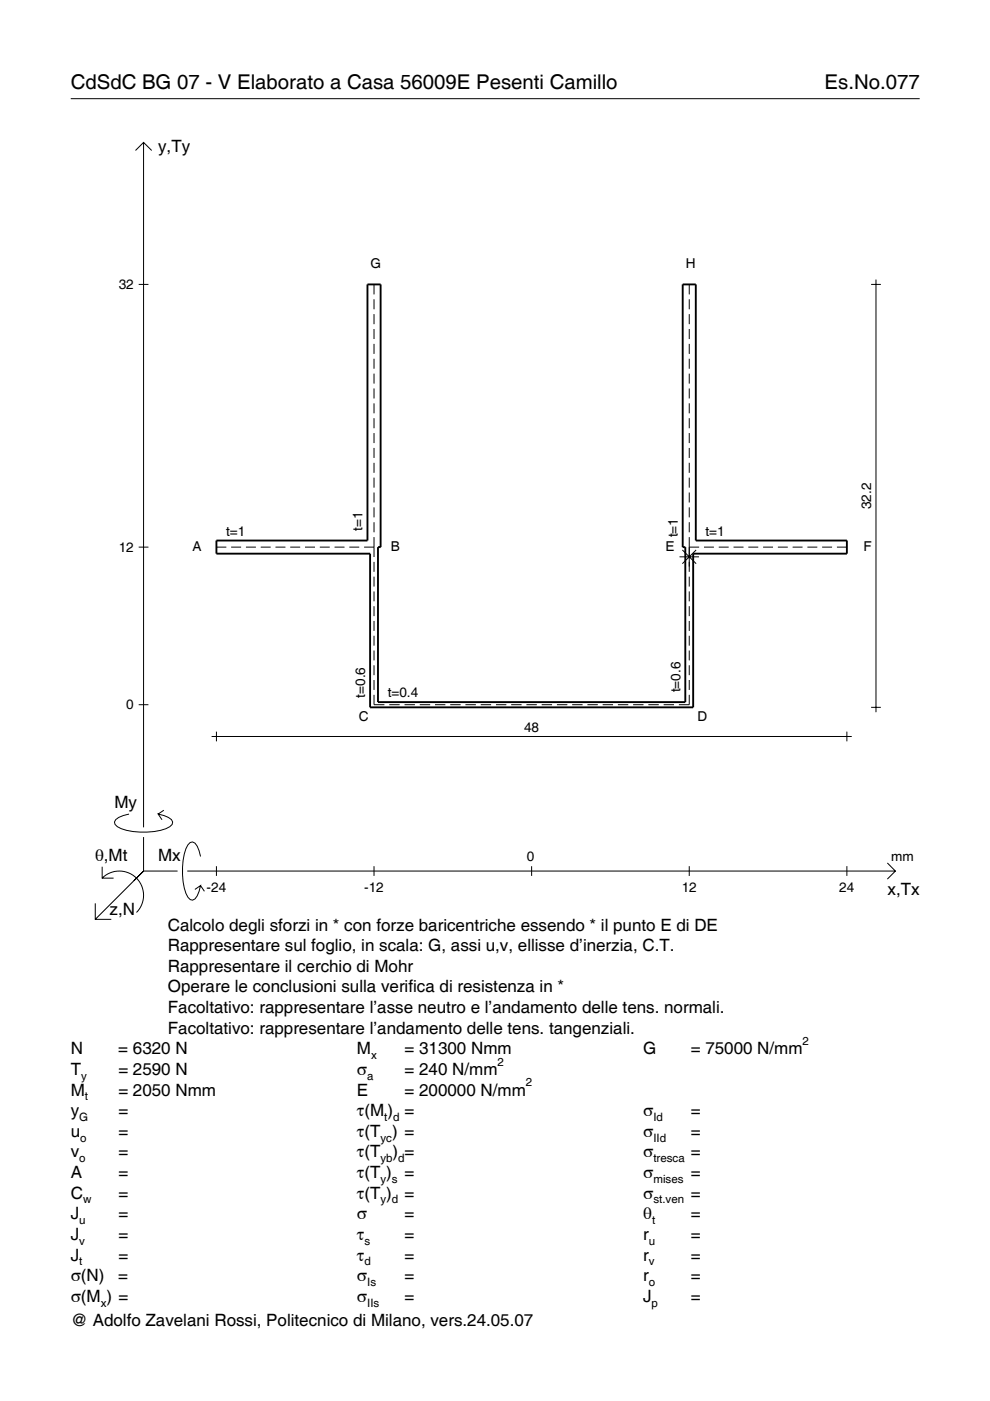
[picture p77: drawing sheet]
<svg xmlns="http://www.w3.org/2000/svg" width="210mm" height="297mm" viewBox="0 0 210 297" stroke-linecap="round" stroke-linejoin="round" font-family="sans-serif">
<defs><g id="words">
<g font-size="4.3">
<text x="15" y="18.9">CdSdC BG 07 - V Elaborato a Casa 56009E Pesenti Camillo</text>
<text x="174.8" y="18.9">Es.No.077</text>
</g>
<g font-size="3.6">
<text x="33.5" y="32.3">y,Ty</text>
<text x="24.3" y="171.3">My</text>
<text x="20.1" y="182.6">θ,Mt</text>
<text x="33.5" y="182.6">Mx</text>
<text x="188.2" y="189.8">x,Tx</text>
<text x="23.2" y="193.9">z,N</text>
<text x="35.6" y="197.3">Calcolo degli sforzi in * con forze baricentriche essendo * il punto E di DE</text>
<text x="35.6" y="201.7">Rappresentare sul foglio, in scala: G, assi u,v, ellisse d’inerzia, C.T.</text>
<text x="35.6" y="206">Rappresentare il cerchio di Mohr</text>
<text x="35.6" y="210.4">Operare le conclusioni sulla verifica di resistenza in *</text>
<text x="35.6" y="214.8">Facoltativo: rappresentare l’asse neutro e l’andamento delle tens. normali.</text>
<text x="35.6" y="219.2">Facoltativo: rappresentare l’andamento delle tens. tangenziali.</text>
<text x="15" y="223.5">N</text>
<text x="15" y="227.9">T</text>
<text x="25.1" y="223.5">= 6320 N</text>
<text x="25.1" y="227.9">= 2590 N</text>
<text x="75.7" y="227.9">σ</text>
<text x="75.7" y="223.5">M</text>
<text x="85.8" y="223.5">= 31300 Nmm</text>
<text x="85.8" y="227.9">= 240 N/mm</text>
<text x="136.4" y="223.5">G</text>
<text x="146.5" y="223.5">= 75000 N/mm</text>
<text x="15" y="232.3">M</text>
<text x="25.1" y="232.3">= 2050 Nmm</text>
<text x="75.7" y="232.3">E</text>
<text x="85.8" y="232.3">= 200000 N/mm</text>
<text x="15" y="236.7">y</text>
<text x="25.1" y="236.7">=</text>
<text x="75.7" y="236.7">τ(M ) =</text>
<text x="136.4" y="236.7">σ</text>
<text x="146.5" y="236.7">=</text>
<text x="15" y="241">u</text>
<text x="15" y="245.4">v</text>
<text x="25.1" y="241">=</text>
<text x="25.1" y="245.4">=</text>
<text x="75.7" y="241">τ(T ) =</text>
<text x="75.7" y="245.4">τ(T</text>
<text x="83.3" y="245.4">) =</text>
<text x="136.4" y="241">σ</text>
<text x="136.4" y="245.4">σ</text>
<text x="146.5" y="241">=</text>
<text x="146.5" y="245.4">=</text>
<text x="15" y="249.8">A</text>
<text x="25.1" y="249.8">=</text>
<text x="75.7" y="249.8">τ(T )</text>
<text x="85.8" y="249.8">=</text>
<text x="136.4" y="249.8">σ</text>
<text x="146.5" y="249.8">=</text>
<text x="15" y="254.2">C</text>
<text x="25.1" y="254.2">=</text>
<text x="75.7" y="254.2">τ(T )</text>
<text x="85.8" y="254.2">=</text>
<text x="136.4" y="254.2">σ</text>
<text x="146.5" y="254.2">=</text>
<text x="15" y="258.5">J</text>
<text x="15" y="262.9">J</text>
<text x="25.1" y="258.5">=</text>
<text x="25.1" y="262.9">=</text>
<text x="75.7" y="258.5">σ</text>
<text x="75.7" y="262.9">τ</text>
<text x="85.8" y="258.5">=</text>
<text x="85.8" y="262.9">=</text>
<text x="136.4" y="258.5">θ</text>
<text x="136.4" y="262.9">r</text>
<text x="146.5" y="258.5">=</text>
<text x="146.5" y="262.9">=</text>
<text x="15" y="267.3">J</text>
<text x="25.1" y="267.3">=</text>
<text x="75.7" y="267.3">τ</text>
<text x="85.8" y="267.3">=</text>
<text x="136.4" y="267.3">r</text>
<text x="146.5" y="267.3">=</text>
<text x="15" y="271.7">σ(N)</text>
<text x="25.1" y="271.7">=</text>
<text x="75.7" y="271.7">σ</text>
<text x="85.8" y="271.7">=</text>
<text x="136.4" y="271.7">r</text>
<text x="146.5" y="271.7">=</text>
<text x="15" y="281.2">@ Adolfo Zavelani Rossi, Politecnico di Milano, vers.24.05.07</text>
<text x="15" y="276">σ(M ) =</text>
<text x="75.7" y="276">σ</text>
<text x="85.8" y="276">=</text>
<text x="136.4" y="276">J</text>
<text x="146.5" y="276">=</text>
</g>
<g font-size="2.9">
<text x="78.5" y="56.9">G</text>
<text x="145.4" y="56.9">H</text>
<text x="25.2" y="61.3">32</text>
<text x="184.7" y="107.9" transform="rotate(-90 184.7 107.9)">32.2</text>
<text x="47.9" y="113.6">t=1</text>
<text x="76.9" y="112.6" transform="rotate(-90 76.9 112.6)">t=1</text>
<text x="143.7" y="113.9" transform="rotate(-90 143.7 113.9)">t=1</text>
<text x="149.6" y="113.6">t=1</text>
<text x="25.2" y="117">12</text>
<text x="40.8" y="116.9">A</text>
<text x="82.8" y="116.9">B</text>
<text x="141.1" y="116.9">E</text>
<text x="183.1" y="116.9">F</text>
<text x="77.4" y="147.9" transform="rotate(-90 77.4 147.9)">t=0.6</text>
<text x="82.2" y="147.8">t=0.4</text>
<text x="144.3" y="146.8" transform="rotate(-90 144.3 146.8)">t=0.6</text>
<text x="26.8" y="150.4">0</text>
<text x="76.1" y="152.8">C</text>
<text x="111.1" y="155.1">48</text>
<text x="147.9" y="152.8">D</text>
<text x="111.7" y="182.6">0</text>
<text x="189" y="182.6">mm</text>
<text x="43.8" y="189.1">-24</text>
<text x="77.2" y="189.1">-12</text>
<text x="144.5" y="189.1">12</text>
<text x="178" y="189.1">24</text>
</g>
<g font-size="2.4">
<text x="170.2" y="221.5">2</text>
<text x="78.7" y="224.5">x</text>
<text x="105.5" y="225.9">2</text>
<text x="17.2" y="228.9">y</text>
<text x="18" y="233.3">t</text>
<text x="77.9" y="228.9">a</text>
<text x="111.5" y="230.3">2</text>
<text x="16.8" y="237.7">G</text>
<text x="81.5" y="237.7">t d</text>
<text x="138.5" y="237.7">Id</text>
<text x="17" y="242">o</text>
<text x="80.7" y="242">yc</text>
<text x="138.5" y="242">IId</text>
<text x="16.8" y="246.4">o</text>
<text x="80.7" y="246.4">yb d</text>
<text x="80.7" y="250.8">y s</text>
<text x="138.5" y="246.4">tresca</text>
<text x="138.5" y="250.8">mises</text>
<text x="17.6" y="255.2">w</text>
<text x="80.7" y="255.2">y d</text>
<text x="138.5" y="255.2">st.ven</text>
<text x="16.8" y="259.5">u</text>
<text x="16.8" y="263.9">v</text>
<text x="77.3" y="263.9">s</text>
<text x="137.6" y="263.9">u</text>
<text x="138.2" y="259.5">t</text>
<text x="16.8" y="268.3">t</text>
<text x="77.3" y="268.3">d</text>
<text x="137.6" y="268.3">v</text>
<text x="77.9" y="272.7">Is</text>
<text x="137.6" y="272.7">o</text>
<text x="21.4" y="277">x</text>
<text x="77.9" y="277">IIs</text>
<text x="138.2" y="277">p</text>
</g>
</g></defs>
<g fill="none" stroke="#000" stroke-width=".21">
<path d="M15 20.9h180M28.7 31.9l1.7-1.7 1.8 1.7M30.4 30.2v145.2M185.7 59.3v91.7M29.4 60.3h2.1M79.3 60.3v2.1M79.3 63.5v2.1M79.3 66.6v2.1M79.3 69.8v2.1M79.3 72.9v2.1M79.3 76.1v2.1M79.3 79.2v2.1"/>
<path d="M146.1 60.3v2.1M146.1 63.5v2.1M146.1 66.6v2.1M146.1 69.8v2.1M146.1 72.9v2.1M146.1 76.1v2.1M146.1 79.2v2.1M184.7 60.3h2.1M79.3 82.4v2.1M79.3 85.5v2.1M79.3 88.7v2.1M79.3 91.8v2.1"/>
<path d="M79.3 95v2.1M79.3 98.1v2.1M146.1 82.4v2.1M146.1 85.5v2.1M146.1 88.7v2.1M146.1 91.8v2.1M146.1 95v2.1M146.1 98.1v2.1M29.4 116h2.1M45.9 116h2.1M49 116h2.1M52.1 116h2.1"/>
<path d="M55.3 116h2.1M58.4 116h2.1M61.5 116h2.1M64.7 116h2.1M67.8 116h2.1M70.9 116h2.1M74.1 116h2.1M77.2 116h2.1M79.3 101.3v2.1M79.3 104.4v2.1M79.3 107.6v2.1M79.3 110.7v2.2"/>
<path d="M79.3 113.9v4.2M79.3 119.1v2.1M144.1 118.1h4.1M144.7 116.6l2.9 2.9M146.1 116h2.1M146.1 101.3v2.1M146.1 104.4v2.1M146.1 107.6v2.1M146.1 110.7v2.2M146.1 113.9v7.3M147.6 116.6l-2.9 2.9M149.3 116h2.1"/>
<path d="M152.4 116h2.1M155.5 116h2.1M158.7 116h2.1M161.8 116h2.1M164.9 116h2.1M168.1 116h2.1M171.2 116h2.1M174.3 116h2.1M177.4 116h2.2M79.3 122.3v2.1M79.3 125.4v2.1M79.3 128.5v2.1"/>
<path d="M79.3 131.7v2.1M79.3 134.8v2.1M79.3 137.9v2.1M146.1 122.3v2.1M146.1 125.4v2.1M146.1 128.5v2.1M146.1 131.7v2.1M146.1 134.8v2.1M146.1 137.9v2.1M29.4 149.4h2.1M44.9 156.2h135.7M45.9 155.1v2.1"/>
<path d="M79.3 147.3v2.1h2.2M79.3 141.1v2.1M79.3 144.2v2.1M82.5 149.4h2.2M85.8 149.4h2.2M89 149.4h2.2M92.2 149.4h2.2M95.5 149.4h2.2M98.7 149.4h2.2M101.9 149.4h2.2M105.2 149.4h2.2M108.4 149.4h2.2"/>
<path d="M111.6 149.4h2.2M114.8 149.4h2.2M118.1 149.4h2.2M121.3 149.4h2.2M124.5 149.4h2.2M127.8 149.4h2.2M131 149.4h2.2M134.2 149.4h2.2M137.5 149.4h2.2M140.7 149.4h2.2M146.1 147.3v2.1h-2.2M146.1 141.1v2.1"/>
<path d="M146.1 144.2v2.1M179.6 155.1v2.1M184.7 150h2.1M27.3 172.6a3.6 3.6 0 0 0-3 1.7l.1 .5a5.7 5.7 0 0 0 3.8 1.5 13.3 13.3 0 0 0 7.8-1l.5-.5 .1-.5a3.6 3.6 0 0 0-3.1-1.7l.8 1.2M30.4 177.5v7.2M34.7 171.8l-1.2 .8M20.2 191.5v3.4h3.4M21.7 186.2a5.1 5.1 0 0 1 7.2 0 5.1 5.1 0 0 1 0 7.3M21.7 183.8v2.4h2.4M30.4 184.7l-10.2 10.2M30.4 184.7l-2 2M30.4 184.7h7.2"/>
<path d="M39.7 184.7h150.1M42.5 181.6a3.6 3.6 0 0 0-1.7-3.1l-.5 .1a5.7 5.7 0 0 0-1.5 3.8 13.3 13.3 0 0 0 1 7.8l.5 .5 .5 .2a3.6 3.6 0 0 0 1.7-3.1l-1.2 .8M42.5 187.8l.8 1.2M45.9 183.7v2M79.3 183.7v2M112.7 183.7v2M146.1 183.7v2M179.6 183.7v2M188.1 183l1.7 1.7-1.7 1.7"/>
</g>
<path d="M77.9 60.3h2.8v55.7h-.6v32.9h65.2v-32.9h-.6v-55.7h2.8v54.3h32.1v2.8h-32.6v32.6h-68.5v-32.6h-32.6v-2.8h32z" fill="none" stroke="#000" stroke-width=".4"/>
<use href="#words"/>
</svg>
